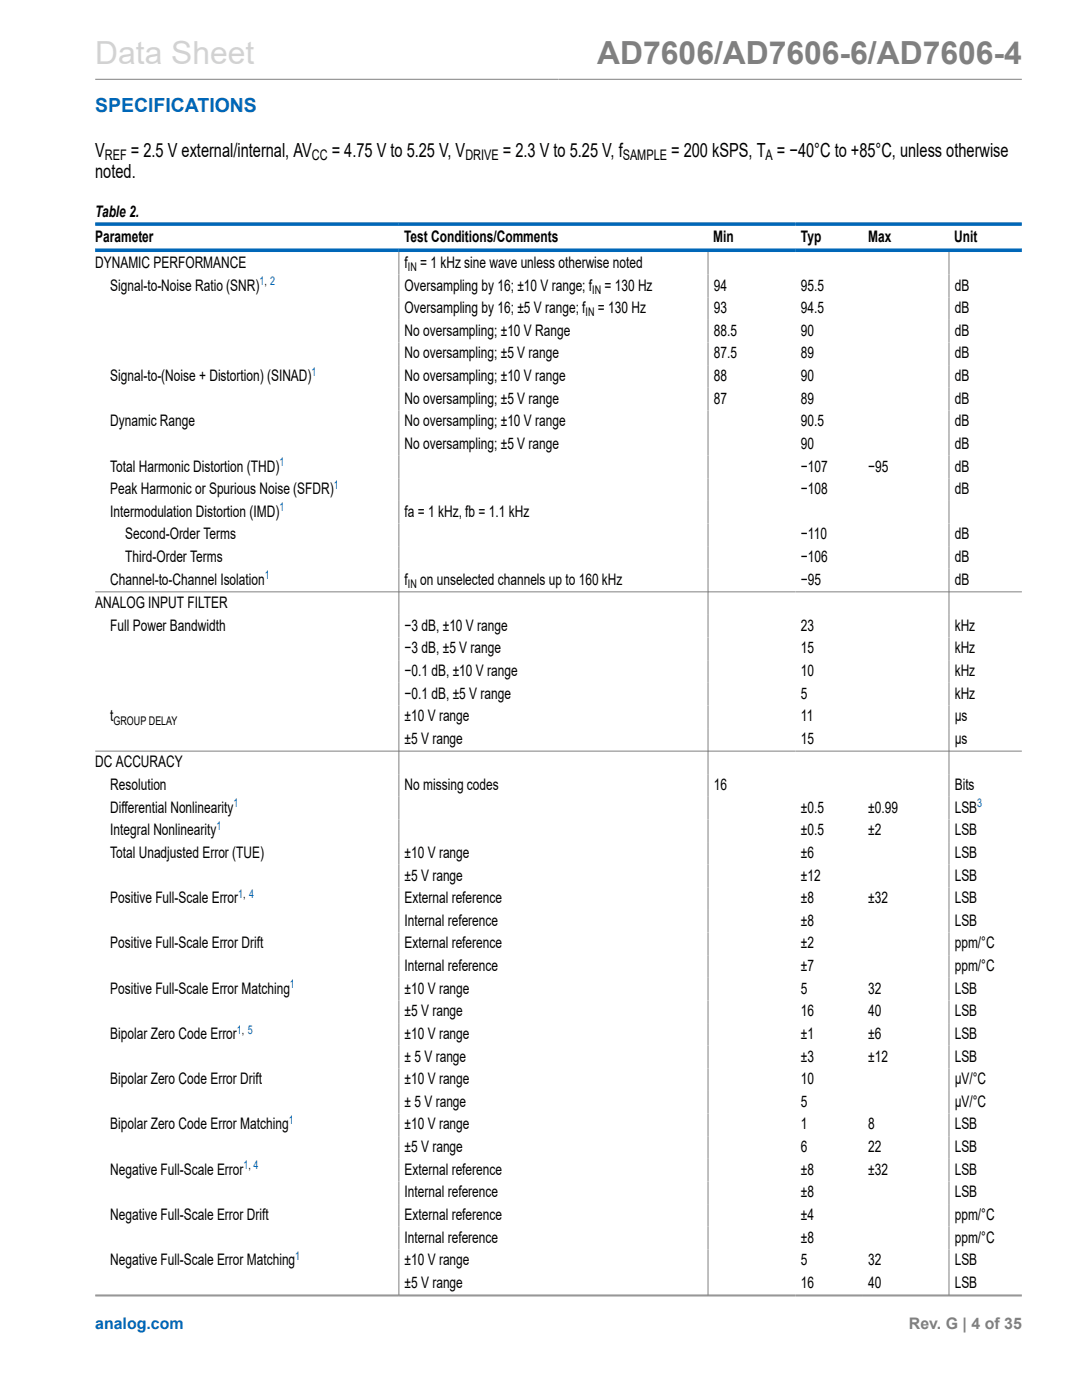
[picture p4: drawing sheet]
<svg xmlns="http://www.w3.org/2000/svg" width="216mm" height="279mm" viewBox="0 0 216 279" stroke-linecap="round" stroke-linejoin="round" font-family="sans-serif">
<defs><g id="words">
<text font-size="6.3" fill="#d3d3d3" x="19" y="12.7">Data Sheet</text>
<text font-size="6.3" fill="#808080" x="119.2" y="12.7">AD7606/AD7606-6/AD7606-4</text>
<text font-size="3.9" fill="#0067b8" x="19" y="22.3">SPECIFICATIONS</text>
<g font-size="3.9">
<text x="19" y="31.2">V</text>
<text x="19" y="35.5">noted.</text>
<text x="26.1" y="31.2">= 2.5 V external/internal, AV</text>
<text x="66.2" y="31.2">= 4.75 V to 5.25 V, V</text>
<text x="100.3" y="31.2">= 2.3 V to 5.25 V, f</text>
<text x="133.9" y="31.2">= 200 kSPS, T = −40°C to +85°C, unless otherwise</text>
</g>
<g font-size="3.2">
<text x="19" y="43.4">Table 2.</text>
<text x="19" y="48.2">Parameter</text>
<text x="19" y="53.5">DYNAMIC PERFORMANCE</text>
<text x="80.7" y="48.2">Test Conditions/Comments</text>
<text x="80.7" y="53.5">f</text>
<text x="83.8" y="53.5">= 1 kHz sine wave unless otherwise noted</text>
<text x="142.3" y="48.2">Min</text>
<text x="159.8" y="48.2">Typ</text>
<text x="173.3" y="48.2">Max</text>
<text x="190.4" y="48.2">Unit</text>
<text x="22" y="58">Signal-to-Noise Ratio (SNR)</text>
<text x="80.7" y="58">Oversampling by 16; ±10 V range; f</text>
<text x="120.6" y="58">= 130 Hz</text>
<text x="142.4" y="58">94</text>
<text x="159.8" y="58">95.5</text>
<text x="190.5" y="58">dB</text>
<text x="80.7" y="62.5">Oversampling by 16; ±5 V range; f</text>
<text x="119.3" y="62.5">= 130 Hz</text>
<text x="142.4" y="62.5">93</text>
<text x="159.8" y="62.5">94.5</text>
<text x="190.5" y="62.5">dB</text>
<text x="80.7" y="67">No oversampling; ±10 V Range</text>
<text x="80.7" y="71.5">No oversampling; ±5 V range</text>
<text x="142.4" y="67">88.5</text>
<text x="142.4" y="71.5">87.5</text>
<text x="159.8" y="67">90</text>
<text x="159.8" y="71.5">89</text>
<text x="190.5" y="67">dB</text>
<text x="190.5" y="71.5">dB</text>
<text x="22" y="76">Signal-to-(Noise + Distortion) (SINAD)</text>
<text x="80.7" y="76">No oversampling; ±10 V range</text>
<text x="142.4" y="76">88</text>
<text x="159.8" y="76">90</text>
<text x="190.5" y="76">dB</text>
<text x="80.7" y="80.6">No oversampling; ±5 V range</text>
<text x="142.4" y="80.6">87</text>
<text x="159.8" y="80.6">89</text>
<text x="190.5" y="80.6">dB</text>
<text x="22" y="85.1">Dynamic Range</text>
<text x="80.7" y="85.1">No oversampling; ±10 V range</text>
<text x="80.7" y="89.6">No oversampling; ±5 V range</text>
<text x="159.8" y="85.1">90.5</text>
<text x="159.8" y="89.6">90</text>
<text x="190.5" y="85.1">dB</text>
<text x="190.5" y="89.6">dB</text>
<text x="22" y="94.1">Total Harmonic Distortion (THD)</text>
<text x="159.8" y="94.1">−107</text>
<text x="173.3" y="94.1">−95</text>
<text x="190.5" y="94.1">dB</text>
<text x="22" y="98.6">Peak Harmonic or Spurious Noise (SFDR)</text>
<text x="159.8" y="98.6">−108</text>
<text x="190.5" y="98.6">dB</text>
<text x="22" y="103.1">Intermodulation Distortion (IMD)</text>
<text x="25" y="107.7">Second-Order Terms</text>
<text x="80.7" y="103.1">fa = 1 kHz, fb = 1.1 kHz</text>
<text x="159.8" y="107.7">−110</text>
<text x="190.5" y="107.7">dB</text>
<text x="25" y="112.2">Third-Order Terms</text>
<text x="159.8" y="112.2">−106</text>
<text x="190.5" y="112.2">dB</text>
<text x="22" y="116.7">Channel-to-Channel Isolation</text>
<text x="80.7" y="116.7">f</text>
<text x="83.8" y="116.7">on unselected channels up to 160 kHz</text>
<text x="159.8" y="116.7">−95</text>
<text x="190.5" y="116.7">dB</text>
<text x="19" y="121.4">ANALOG INPUT FILTER</text>
<text x="22" y="125.9">Full Power Bandwidth</text>
<text x="80.7" y="125.9">−3 dB, ±10 V range</text>
<text x="159.8" y="125.9">23</text>
<text x="190.5" y="125.9">kHz</text>
<text x="80.7" y="130.4">−3 dB, ±5 V range</text>
<text x="159.8" y="130.4">15</text>
<text x="190.5" y="130.4">kHz</text>
<text x="80.7" y="134.9">−0.1 dB, ±10 V range</text>
<text x="159.8" y="134.9">10</text>
<text x="190.5" y="134.9">kHz</text>
<text x="22" y="144">t</text>
<text x="80.7" y="144">±10 V range</text>
<text x="80.7" y="139.4">−0.1 dB, ±5 V range</text>
<text x="159.8" y="144">11</text>
<text x="159.8" y="139.4">5</text>
<text x="190.5" y="144">µs</text>
<text x="190.5" y="139.4">kHz</text>
<text x="80.7" y="148.5">±5 V range</text>
<text x="159.8" y="148.5">15</text>
<text x="190.5" y="148.5">µs</text>
<text x="19" y="153.2">DC ACCURACY</text>
<text x="22" y="157.7">Resolution</text>
<text x="80.7" y="157.7">No missing codes</text>
<text x="142.4" y="157.7">16</text>
<text x="190.5" y="157.7">Bits</text>
<text x="22" y="162.2">Differential Nonlinearity</text>
<text x="22" y="166.7">Integral Nonlinearity</text>
<text x="159.8" y="162.2">±0.5</text>
<text x="159.8" y="166.7">±0.5</text>
<text x="173.3" y="162.2">±0.99</text>
<text x="173.3" y="166.7">±2</text>
<text x="190.5" y="162.2">LSB</text>
<text x="190.5" y="166.7">LSB</text>
<text x="22" y="171.2">Total Unadjusted Error (TUE)</text>
<text x="80.7" y="171.2">±10 V range</text>
<text x="159.8" y="171.2">±6</text>
<text x="190.5" y="171.2">LSB</text>
<text x="80.7" y="175.7">±5 V range</text>
<text x="159.8" y="175.7">±12</text>
<text x="190.5" y="175.7">LSB</text>
<text x="22" y="180.3">Positive Full-Scale Error</text>
<text x="80.7" y="180.3">External reference</text>
<text x="80.7" y="184.8">Internal reference</text>
<text x="159.8" y="180.3">±8</text>
<text x="159.8" y="184.8">±8</text>
<text x="173.3" y="180.3">±32</text>
<text x="190.5" y="180.3">LSB</text>
<text x="190.5" y="184.8">LSB</text>
<text x="22" y="189.3">Positive Full-Scale Error Drift</text>
<text x="80.7" y="189.3">External reference</text>
<text x="159.8" y="189.3">±2</text>
<text x="190.5" y="189.3">ppm/°C</text>
<text x="80.7" y="193.8">Internal reference</text>
<text x="159.8" y="193.8">±7</text>
<text x="190.5" y="193.8">ppm/°C</text>
<text x="22" y="198.3">Positive Full-Scale Error Matching</text>
<text x="80.7" y="198.3">±10 V range</text>
<text x="80.7" y="202.8">±5 V range</text>
<text x="159.8" y="198.3">5</text>
<text x="159.8" y="202.8">16</text>
<text x="173.3" y="198.3">32</text>
<text x="173.3" y="202.8">40</text>
<text x="190.5" y="198.3">LSB</text>
<text x="190.5" y="202.8">LSB</text>
<text x="22" y="207.3">Bipolar Zero Code Error</text>
<text x="80.7" y="207.3">±10 V range</text>
<text x="159.8" y="207.3">±1</text>
<text x="173.3" y="207.3">±6</text>
<text x="190.5" y="207.3">LSB</text>
<text x="80.7" y="211.9">± 5 V range</text>
<text x="159.8" y="211.9">±3</text>
<text x="173.3" y="211.9">±12</text>
<text x="190.5" y="211.9">LSB</text>
<text x="22" y="216.4">Bipolar Zero Code Error Drift</text>
<text x="80.7" y="216.4">±10 V range</text>
<text x="80.7" y="220.9">± 5 V range</text>
<text x="159.8" y="216.4">10</text>
<text x="159.8" y="220.9">5</text>
<text x="190.5" y="216.4">µV/°C</text>
<text x="190.5" y="220.9">µV/°C</text>
<text x="22" y="225.4">Bipolar Zero Code Error Matching</text>
<text x="80.7" y="225.4">±10 V range</text>
<text x="159.8" y="225.4">1</text>
<text x="173.3" y="225.4">8</text>
<text x="190.5" y="225.4">LSB</text>
<text x="80.7" y="229.9">±5 V range</text>
<text x="159.8" y="229.9">6</text>
<text x="173.3" y="229.9">22</text>
<text x="190.5" y="229.9">LSB</text>
<text x="22" y="234.4">Negative Full-Scale Error</text>
<text x="80.7" y="234.4">External reference</text>
<text x="80.7" y="239">Internal reference</text>
<text x="159.8" y="234.4">±8</text>
<text x="159.8" y="239">±8</text>
<text x="173.3" y="234.4">±32</text>
<text x="190.5" y="234.4">LSB</text>
<text x="190.5" y="239">LSB</text>
<text x="22" y="243.5">Negative Full-Scale Error Drift</text>
<text x="80.7" y="243.5">External reference</text>
<text x="159.8" y="243.5">±4</text>
<text x="190.5" y="243.5">ppm/°C</text>
<text x="80.7" y="248">Internal reference</text>
<text x="159.8" y="248">±8</text>
<text x="190.5" y="248">ppm/°C</text>
<text x="22" y="252.5">Negative Full-Scale Error Matching</text>
<text x="80.7" y="252.5">±10 V range</text>
<text x="80.7" y="257">±5 V range</text>
<text x="159.8" y="252.5">5</text>
<text x="159.8" y="257">16</text>
<text x="173.3" y="252.5">32</text>
<text x="173.3" y="257">40</text>
<text x="190.5" y="252.5">LSB</text>
<text x="190.5" y="257">LSB</text>
</g>
<text font-size="3.2" fill="#0067b8" x="19" y="265.3">analog.com</text>
<text font-size="3.2" fill="#808080" x="181.4" y="265.3">Rev. G | 4 of 35</text>
<g font-size="2.9">
<text x="20.9" y="32">REF</text>
<text x="62.2" y="32">CC</text>
<text x="92.9" y="32">DRIVE</text>
<text x="124.3" y="32">SAMPLE</text>
<text x="152.8" y="32">A</text>
</g>
<g font-size="2.4" fill="#0067b8">
<text x="51.8" y="56.9">1, 2</text>
<text x="62.2" y="75">1</text>
<text x="55.7" y="93">1</text>
<text x="66.6" y="97.6">1</text>
<text x="55.7" y="102.1">1</text>
<text x="52.8" y="115.6">1</text>
<text x="46.6" y="161.1">1</text>
<text x="195" y="161.1">3</text>
<text x="43.2" y="165.7">1</text>
<text x="47.5" y="179.2">1, 4</text>
<text x="57.9" y="197.3">1</text>
<text x="47.3" y="206.3">1, 5</text>
<text x="57.6" y="224.4">1</text>
<text x="48.6" y="233.4">1, 4</text>
<text x="58.9" y="251.4">1</text>
</g>
<g font-size="2.4">
<text x="81.4" y="54.1">IN</text>
<text x="118.2" y="58.6">IN</text>
<text x="116.9" y="63.1">IN</text>
<text x="81.4" y="117.3">IN</text>
<text x="22.7" y="144.6">GROUP DELAY</text>
</g>
</g></defs>
<path d="M19 15.8h184.9M79.6 50.3v208.2M141.3 50.3v208.2M189.4 50.3v208.2M19 118.1h184.9M19 149.9h184.9M19 258.5h184.9M19 258.6h184.9" fill="none" stroke="#808080" stroke-width=".2"/>
<path d="M19 44.7h184.9M19 49.9h184.9" fill="none" stroke="#0067b8" stroke-width=".71"/>
<use href="#words"/>
</svg>
